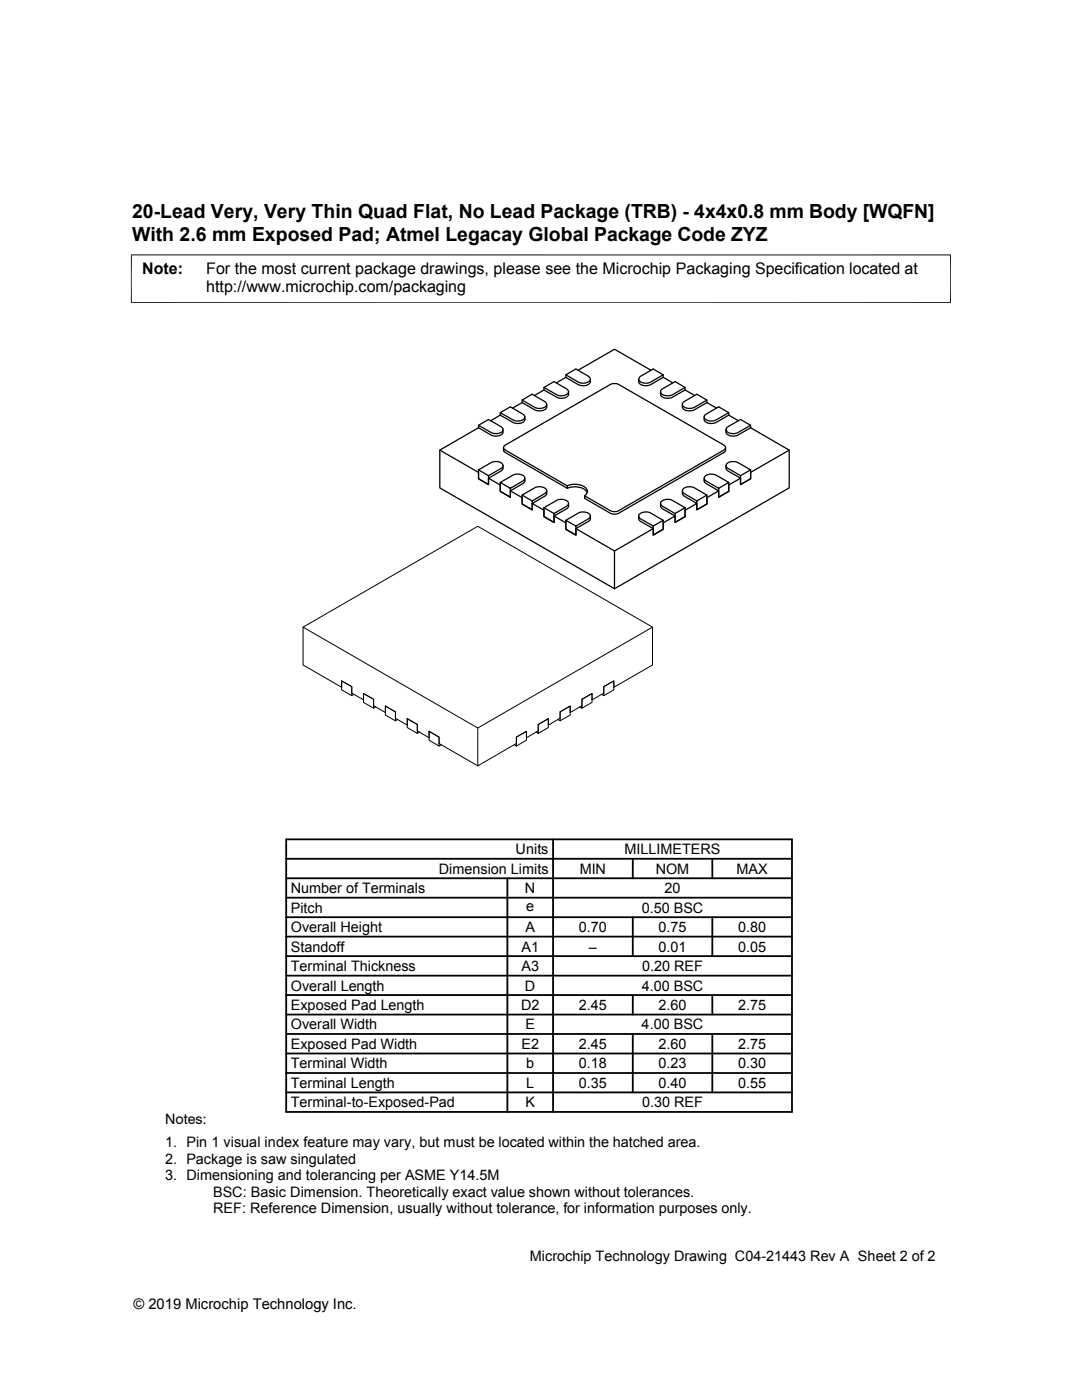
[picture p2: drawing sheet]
<svg xmlns="http://www.w3.org/2000/svg" width="216mm" height="279mm" viewBox="0 0 216 279" stroke-linecap="round" stroke-linejoin="round" font-family="sans-serif">
<defs><g id="words">
<g font-size="3.9">
<text x="26.4" y="43.5">20-Lead Very, Very Thin Quad Flat, No Lead Package (TRB) - 4x4x0.8 mm Body [WQFN]</text>
<text x="26.4" y="48">With 2.6 mm Exposed Pad; Atmel Legacay Global Package Code ZYZ</text>
</g>
<g font-size="3.2">
<text x="28.4" y="54.6">Note:</text>
<text x="41.1" y="58.3">http://www.microchip.com/packaging</text>
<text x="41.1" y="54.6">For the most current package drawings, please see the Microchip Packaging Specification located at</text>
</g>
<g font-size="2.9">
<text x="102.9" y="170.5">Units</text>
<text x="124.6" y="170.5">MILLIMETERS</text>
<text x="58" y="178.2">Number of Terminals</text>
<text x="87.6" y="174.4">Dimension Limits</text>
<text x="104.8" y="178.2">N</text>
<text x="115.7" y="174.4">MIN</text>
<text x="130.8" y="174.4">NOM</text>
<text x="132.6" y="178.2">20</text>
<text x="147" y="174.4">MAX</text>
<text x="58" y="182.1">Pitch</text>
<text x="105" y="181.8">e</text>
<text x="128" y="182.1">0.50 BSC</text>
<text x="58" y="186">Overall Height</text>
<text x="58" y="189.9">Standoff</text>
<text x="104.1" y="189.9">A1</text>
<text x="104.8" y="186">A</text>
<text x="115.5" y="186">0.70</text>
<text x="117.5" y="189.9">–</text>
<text x="131.4" y="186">0.75</text>
<text x="131.4" y="189.9">0.01</text>
<text x="147.3" y="186">0.80</text>
<text x="147.3" y="189.9">0.05</text>
<text x="58" y="193.8">Terminal Thickness</text>
<text x="58" y="197.7">Overall Length</text>
<text x="104.1" y="193.8">A3</text>
<text x="104.8" y="197.7">D</text>
<text x="128" y="197.7">4.00 BSC</text>
<text x="128.1" y="193.8">0.20 REF</text>
<text x="58" y="201.6">Exposed Pad Length</text>
<text x="104" y="201.6">D2</text>
<text x="115.5" y="201.6">2.45</text>
<text x="131.4" y="201.6">2.60</text>
<text x="147.3" y="201.6">2.75</text>
<text x="58" y="205.4">Overall Width</text>
<text x="58" y="209.3">Exposed Pad Width</text>
<text x="104" y="209.3">E2</text>
<text x="104.8" y="205.4">E</text>
<text x="115.5" y="209.3">2.45</text>
<text x="128" y="205.4">4.00 BSC</text>
<text x="131.4" y="209.3">2.60</text>
<text x="147.3" y="209.3">2.75</text>
<text x="58" y="213.2">Terminal Width</text>
<text x="105" y="213.2">b</text>
<text x="115.5" y="213.2">0.18</text>
<text x="131.4" y="213.2">0.23</text>
<text x="147.3" y="213.2">0.30</text>
<text x="58" y="217.1">Terminal Length</text>
<text x="58" y="221">Terminal-to-Exposed-Pad</text>
<text x="104.8" y="221">K</text>
<text x="105" y="217.1">L</text>
<text x="115.5" y="217.1">0.35</text>
<text x="128.1" y="221">0.30 REF</text>
<text x="131.4" y="217.1">0.40</text>
<text x="147.3" y="217.1">0.55</text>
<text x="32.9" y="224.3">Notes:</text>
<text x="32.9" y="228.9">1. Pin 1 visual index feature may vary, but must be located within the hatched area.</text>
<text x="32.9" y="232.2">2. Package is saw singulated</text>
<text x="32.9" y="235.5">3. Dimensioning and tolerancing per ASME Y14.5M</text>
<text x="42.5" y="238.8">BSC: Basic Dimension. Theoretically exact value shown without tolerances.</text>
<text x="42.5" y="242.2">REF: Reference Dimension, usually without tolerance, for information purposes only.</text>
<text x="105.7" y="251.7">Microchip Technology Drawing C04-21443 Rev A Sheet 2 of 2</text>
<text x="26.6" y="261.3">© 2019 Microchip Technology Inc.</text>
</g>
</g></defs>
<g fill="none" stroke="#000" stroke-width=".2">
<path d="M26.1 50.9h163.7M26.2 50.8v9.7M189.7 50.8v9.7M26.1 60.4h163.7M60.5 125.2l34.8-20.2 34.9 20.2M68.2 135.9l2 1.1v1.8l-2-1.1zM70.6 138.6l-.4 .2M72.5 138.4l2 1.2v1.7l-2-1.1zM120 138.6l.5 .2v-1.8l2-1.1v1.8l-2 1.1M75 141.1l-.5 .2M76.9 140.9l2 1.2v1.7l-2-1.1zM79.3 143.6l-.4 .2"/>
<path d="M81.3 143.4l2 1.2v1.8l-2-1.2zM83.7 146.1l-.4 .3M85.6 145.9l2 1.2v1.8l-2-1.2zM88.1 148.6l-.5 .3M95.3 145.3l-34.8-20.1v7.5l7.7 4.5v-1.3l2 1.1v1.3l2.3 1.4v-1.3l2 1.2v1.2l2.4 1.4v-1.3l2 1.2v1.2l2.4 1.4v-1.3l2 1.2v1.3l2.3 1.3v-1.3l2 1.2v1.3l7.7 4.4M95.3 145.3l34.9-20.1v7.5l-7.7 4.5v-1.3l-2 1.1v1.3l-2.4 1.4v-1.3l-2 1.2v1.2l-2.3 1.4v-1.3l-2 1.2v1.2l-2.4 1.4v-1.3l-2 1.2v1.3l-2.3 1.3v-1.3l-2.1 1.2v1.3l-7.7 4.4zM102.6 148.6l.4 .3v-1.8l2.1-1.2v1.8l-2.1 1.2M107 146.1l.4 .3v-1.8l2-1.2v1.8l-2 1.2M111.3 143.6l.5 .2v-1.7l2-1.2v1.8l-2 1.1M115.7 141.1l.4 .2v-1.7l2-1.2v1.8l-2 1.1"/>
</g>
<g fill="none" stroke="#000" stroke-width=".25">
<path d="M104.2 79.8l2.5 1.5a1.97 1.97 0 0 0 2.4-.4v-.4l-.4-.4-2.5-1.4-2 1.1v.5M108.5 77.3l2.5 1.5a1.94 1.94 0 0 0 2.4-.4v-.4l-.4-.4-2.4-1.4-2.1 1.1v.5M112.9 74.8l2.5 1.4a1.99 1.99 0 0 0 2.4-.4v-.3l-.4-.4-2.5-1.5-2 1.2v.5M113.5 78.2a1.19 1.19 0 0 1-1.6 1.3l-.9-.3-2.5-1.4-1.9 1.1M115.3 73.9l7.3-4.2 7.3 4.2M117.8 75.6a1.21 1.21 0 0 1-1.6 1.4l-.8-.2-2.5-1.5-1.9 1.1M127.4 75.6a1.17 1.17 0 0 0 1.6 1.4l.9-.2 2.4-1.5 2 1.1M131.8 78.2a1.18 1.18 0 0 0 1.6 1.3l.8-.3 2.5-1.4 1.9 1.1M132.3 74.8l-2.4 1.4a1.99 1.99 0 0 1-2.4-.3v-.4l.3-.4 2.5-1.5 2 1.2v.5M136.7 77.3l-2.5 1.5a1.8 1.8 0 0 1-2.4-.5l.2-.6 2.7-1.5 2 1.1v.5M141.1 79.8l-2.5 1.5a1.8 1.8 0 0 1-2.4-.5l.2-.6 2.6-1.5 2.1 1.1v.5M87.8 89.8v7.6l34.8 20.1v-7.5"/>
<path d="M95.5 84.9l2.5 1.4a1.76 1.76 0 0 0 2.4-.5l-.1-.3-.3-.3-2.5-1.5-2 1.2v.5M95.5 93.8l2.5-1.4a1.76 1.76 0 0 1 2.4 .4l-.3 .6-2.6 1.5v1.8l-2-1.2v-1.7l2 1.1M99.8 82.4l2.5 1.4a1.93 1.93 0 0 0 2.4-.4v-.4l-.4-.4-2.5-1.4-2 1.2v.4M99.8 96.3l2.5-1.5a1.97 1.97 0 0 1 2.4 .4v.4l-.4 .4-2.5 1.5v1.7l-2-1.1v-1.8l2 1.2M100.4 92.9v.7l-.3 .3-2.6 1.5 2.3 1.4v1.3l2 1.1v-1.2M100.4 85.7a1.18 1.18 0 0 1-1.6 1.3l-.8-.2-2.5-1.4-7.7 4.4 7.7 4.5v1.2l2 1.2v-1.3M100.5 89.3v.7l.3 .3 12.4 7.2a3.5 3.5 0 0 1 3.9 .6l.1 .2M104.2 98.8l2.5-1.4a1.97 1.97 0 0 1 2.4 .4v.3l-.4 .4-2.5 1.5v1.7l-2-1.1v-1.8l2 1.2M104.7 95.4l-.1 .9-2.8 1.7 2.4 1.3v1.3l2 1.1v-1.2M104.7 83.2a1.18 1.18 0 0 1-1.6 1.3l-.8-.2-2.5-1.5-1.9 1.2M109.1 98v.6l-.2 .3-2.7 1.6 2.3 1.3v1.3l2.1 1.2v-1.3M109.1 80.7a1.19 1.19 0 0 1-1.6 1.3l-.8-.2-2.5-1.5-1.9 1.1"/>
<path d="M113.2 97.5v-.5a3.5 3.5 0 0 1 3.8 .5 .95 .95 0 0 1-.4 1.5M136.2 98v.6l.2 .3 2.6 1.6-2.3 1.3v1.3l-2 1.2v-1.3M136.2 80.7a1.18 1.18 0 0 0 1.6 1.3l.8-.2 2.5-1.5 1.9 1.1M140.5 83.2a1.19 1.19 0 0 0 1.6 1.3l.8-.2 2.5-1.5 1.9 1.2M140.5 95.4v.5l.3 .5 2.6 1.6-2.3 1.3v1.3l-2.1 1.1v-1.2M141.1 98.8l-2.1 1.2v1.7l2.1-1.1v-1.8l-2.5-1.4a1.78 1.78 0 0 0-2.4 .5l.2 .5 2.6 1.6M144.8 89.3v.7l-.4 .3-21.2 12.2-.8 .1-.6-.2-5.2-2.9v-.5l5.3 3 .5 .1 .8-.1 21.2-12.2a.54 .54 0 0 0 .4-.5 .54 .54 0 0 0-.4-.5l-21.1-12.1-.7-.2-.8 .3-21 12a.54 .54 0 0 0-.3 .5 .54 .54 0 0 0 .3 .5l12.4 7.2M144.9 92.9v.5l.2 .5 2.7 1.5-2.4 1.4v1.3l-2 1.1v-1.2M144.9 85.7a1.2 1.2 0 0 0 1.6 1.3l.8-.2 2.5-1.4 7.7 4.4-7.7 4.5v1.2l-2 1.2v-1.3M145.4 96.3l-2 1.2v1.7l2-1.1v-1.8l-2.5-1.5a1.81 1.81 0 0 0-2.4 .6l.3 .5 2.6 1.6M145.4 82.4l-2.5 1.4a1.65 1.65 0 0 1-2.4-.6l.3-.5 2.6-1.5 2 1.2v.4M149.8 93.8l-2 1.1v1.8l2-1.2v-1.7l-2.5-1.4a1.78 1.78 0 0 0-2.4 .5l.2 .5 2.7 1.5"/>
<path d="M149.8 84.9l-2.5 1.4a1.64 1.64 0 0 1-2.4-.6l.2-.4 2.7-1.6 2 1.2v.5M157.5 89.8v7.6l-34.9 20.1M108.5 101.3l2.5-1.4a1.95 1.95 0 0 1 2.4 .4v.3l-.4 .4-2.4 1.5v1.8l-2.1-1.2v-1.8l2.1 1.2M112.9 103.8l2.5-1.4a1.99 1.99 0 0 1 2.4 .4v.4l-.4 .4-2.5 1.4v1.8l-2-1.2v-1.8l2 1.2M113.5 100.5l-.1 .6-.2 .3-2.6 1.6 2.3 1.4v1.2l2 1.2v-1.3M117.8 103v.6l-.3 .4-2.6 1.5 7.7 4.5 7.7-4.5-2.6-1.6a.9 .9 0 0 1-.3-.9M131.8 100.5v.6l.2 .3 2.7 1.6-2.4 1.4v1.2l-2 1.2v-1.3M132.3 103.8l-2 1.2v1.8l2-1.2v-1.8l-2.4-1.4a1.99 1.99 0 0 0-2.4 .4v.4l.3 .4 2.5 1.4M136.7 101.3l-2 1.2v1.8l2-1.2v-1.8l-2.5-1.4a1.79 1.79 0 0 0-2.4 .5v.3l.4 .3 2.5 1.5"/>
</g>
<g fill="none" stroke="#000" stroke-width=".36">
<path d="M57.1 179.2h100.9M57.1 175.3h100.9M57.1 171.4h100.9M57.1 167.5h100.9v54.4h-100.9zM101.2 175.3v46.6M110.4 167.5v54.4M126.3 171.4v3.9M142.1 171.4v3.9M57.1 186.9h100.9M57.1 183h100.9M57.1 198.6h100.9M57.1 194.7h100.9"/>
<path d="M57.1 190.8h100.9M126.3 183v7.8M126.3 198.6v3.9M142.1 183v7.8M142.1 198.6v3.9M57.1 214.1h100.9M57.1 206.4h100.9M57.1 202.5h100.9M57.1 210.2h100.9M57.1 218h100.9M126.3 206.4v11.6M142.1 206.4v11.6"/>
</g>
<use href="#words"/>
</svg>
